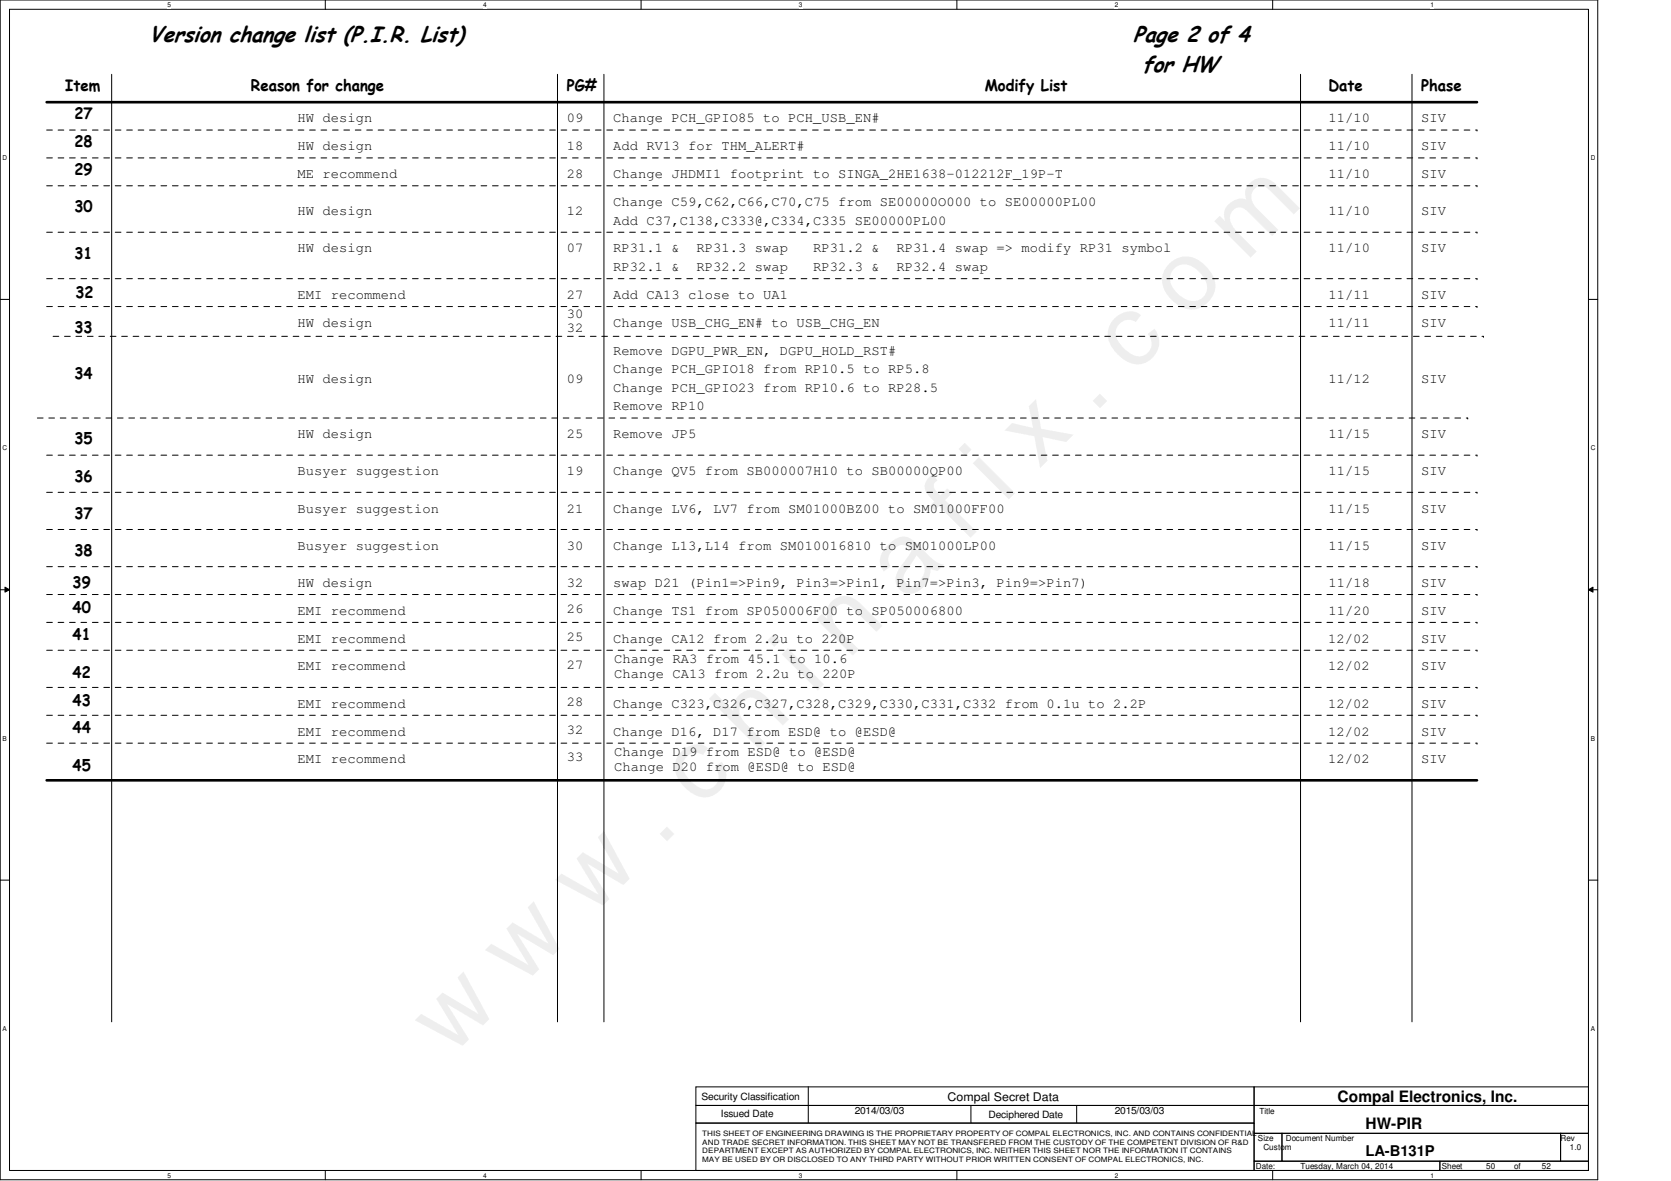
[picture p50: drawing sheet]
<svg xmlns="http://www.w3.org/2000/svg" width="297mm" height="210mm" viewBox="0 0 297 210" stroke-linecap="round" stroke-linejoin="round" font-family="sans-serif">
<defs><g id="words">
<g font-size="4">
<text x="26.5" y="7.5">Version change list (P.I.R. List)</text>
<text x="201.5" y="7.5">Page 2 of 4</text>
<text x="203" y="12.8">for HW</text>
</g>
<g font-size="2.8">
<text x="11.6" y="16.3">Item</text>
<text x="44.6" y="16.3">Reason for change</text>
<text x="100.8" y="16.3">PG#</text>
<text x="175" y="16.3">Modify List</text>
<text x="236.1" y="16.3">Date</text>
<text x="252.6" y="16.3">Phase</text>
<text x="13.2" y="21.2">27</text>
<text x="13.2" y="26.2">28</text>
<text x="13.2" y="31.1">29</text>
<text x="13.2" y="37.7">30</text>
<text x="13.2" y="46">31</text>
<text x="13.4" y="52.9">32</text>
<text x="13.2" y="59.2">33</text>
<text x="13.2" y="67.4">34</text>
<text x="13.2" y="79">35</text>
<text x="13.2" y="85.6">36</text>
<text x="13.2" y="92.2">37</text>
<text x="13.2" y="98.8">38</text>
<text x="12.9" y="104.4">39</text>
<text x="12.9" y="113.8">41</text>
<text x="12.9" y="108.9">40</text>
<text x="12.9" y="120.4">42</text>
<text x="12.9" y="125.4">43</text>
<text x="12.9" y="130.3">44</text>
<text x="12.9" y="136.9">45</text>
<text x="237.8" y="195.8">Compal Electronics, Inc.</text>
<text x="242.7" y="200.7">HW-PIR</text>
</g>
<text font-size="2.6" x="242.7" y="205.5">LA-B131P</text>
<g font-size="2.5">
<text x="52.9" y="21.8">HW design</text>
<text x="100.8" y="21.8">09</text>
<text x="109" y="21.8">Change PCH_GPIO85 to PCH_USB_EN#</text>
<text x="236.1" y="21.8">11/10</text>
<text x="252.6" y="21.8">SIV</text>
<text x="52.9" y="26.7">HW design</text>
<text x="100.8" y="26.7">18</text>
<text x="109" y="26.7">Add RV13 for THM_ALERT#</text>
<text x="236.1" y="26.7">11/10</text>
<text x="252.6" y="26.7">SIV</text>
<text x="52.9" y="31.7">ME recommend</text>
<text x="100.8" y="31.7">28</text>
<text x="109" y="31.7">Change JHDMI1 footprint to SINGA_2HE1638-012212F_19P-T</text>
<text x="236.1" y="31.7">11/10</text>
<text x="252.6" y="31.7">SIV</text>
<text x="52.9" y="38.3">HW design</text>
<text x="100.8" y="38.3">12</text>
<text x="109" y="36.6">Change C59,C62,C66,C70,C75 from SE00000O000 to SE00000PL00</text>
<text x="109" y="39.9">Add C37,C138,C333@,C334,C335 SE00000PL00</text>
<text x="236.1" y="38.3">11/10</text>
<text x="252.6" y="38.3">SIV</text>
<text x="52.9" y="44.9">HW design</text>
<text x="100.8" y="44.9">07</text>
<text x="109" y="44.9">RP31.1 &amp;</text>
<text x="123.8" y="44.9">RP31.3 swap</text>
<text x="144.6" y="44.9">RP31.2 &amp;</text>
<text x="159.4" y="44.9">RP31.4 swap =&gt; modify RP31 symbol</text>
<text x="236.1" y="44.9">11/10</text>
<text x="252.6" y="44.9">SIV</text>
<text x="52.9" y="53.1">EMI recommend</text>
<text x="100.8" y="53.1">27</text>
<text x="109" y="53.1">Add CA13 close to UA1</text>
<text x="109" y="48.2">RP32.1 &amp;</text>
<text x="123.8" y="48.2">RP32.2 swap</text>
<text x="144.6" y="48.2">RP32.3 &amp;</text>
<text x="159.4" y="48.2">RP32.4 swap</text>
<text x="236.1" y="53.1">11/11</text>
<text x="252.6" y="53.1">SIV</text>
<text x="52.9" y="58.1">HW design</text>
<text x="100.8" y="56.4">30</text>
<text x="100.8" y="59.1">32</text>
<text x="109" y="58.1">Change USB_CHG_EN# to USB_CHG_EN</text>
<text x="236.1" y="58.1">11/11</text>
<text x="252.6" y="58.1">SIV</text>
<text x="109" y="63">Remove DGPU_PWR_EN, DGPU_HOLD_RST#</text>
<text x="52.9" y="68">HW design</text>
<text x="100.8" y="68">09</text>
<text x="109" y="66.3">Change PCH_GPIO18 from RP10.5 to RP5.8</text>
<text x="109" y="69.6">Change PCH_GPIO23 from RP10.6 to RP28.5</text>
<text x="236.1" y="68">11/12</text>
<text x="252.6" y="68">SIV</text>
<text x="52.9" y="77.9">HW design</text>
<text x="100.8" y="77.9">25</text>
<text x="109" y="77.9">Remove JP5</text>
<text x="109" y="72.9">Remove RP10</text>
<text x="236.1" y="77.9">11/15</text>
<text x="252.6" y="77.9">SIV</text>
<text x="52.9" y="84.5">Busyer suggestion</text>
<text x="100.8" y="84.5">19</text>
<text x="109" y="84.5">Change QV5 from SB000007H10 to SB00000QP00</text>
<text x="236.1" y="84.5">11/15</text>
<text x="252.6" y="84.5">SIV</text>
<text x="52.9" y="91.1">Busyer suggestion</text>
<text x="100.8" y="91.1">21</text>
<text x="109" y="91.1">Change LV6, LV7 from SM01000BZ00 to SM01000FF00</text>
<text x="236.1" y="91.1">11/15</text>
<text x="252.6" y="91.1">SIV</text>
<text x="52.9" y="97.7">Busyer suggestion</text>
<text x="100.8" y="97.7">30</text>
<text x="109" y="97.7">Change L13,L14 from SM010016810 to SM01000LP00</text>
<text x="236.1" y="97.7">11/15</text>
<text x="252.6" y="97.7">SIV</text>
<text x="52.9" y="104.3">HW design</text>
<text x="100.8" y="104.3">32</text>
<text x="109" y="104.3">swap D21 (Pin1=&gt;Pin9, Pin3=&gt;Pin1, Pin7=&gt;Pin3, Pin9=&gt;Pin7)</text>
<text x="236.1" y="104.3">11/18</text>
<text x="252.6" y="104.3">SIV</text>
<text x="52.9" y="109.3">EMI recommend</text>
<text x="100.7" y="113.9">25</text>
<text x="100.8" y="108.9">26</text>
<text x="109" y="109.3">Change TS1 from SP050006F00 to SP050006800</text>
<text x="236.1" y="109.3">11/20</text>
<text x="252.6" y="109.3">SIV</text>
<text x="52.9" y="114.2">EMI recommend</text>
<text x="52.9" y="119.2">EMI recommend</text>
<text x="100.7" y="118.8">27</text>
<text x="109" y="114.2">Change CA12 from 2.2u to 220P</text>
<text x="109.2" y="117.9">Change RA3 from 45.1 to 10.6</text>
<text x="236.1" y="114.2">12/02</text>
<text x="236.1" y="119.2">12/02</text>
<text x="252.6" y="114.2">SIV</text>
<text x="252.6" y="119.2">SIV</text>
<text x="52.9" y="125.8">EMI recommend</text>
<text x="100.7" y="125.4">28</text>
<text x="109" y="125.8">Change C323,C326,C327,C328,C329,C330,C331,C332 from 0.1u to 2.2P</text>
<text x="109.2" y="120.5">Change CA13 from 2.2u to 220P</text>
<text x="236.1" y="125.8">12/02</text>
<text x="252.6" y="125.8">SIV</text>
<text x="52.9" y="130.7">EMI recommend</text>
<text x="100.7" y="130.4">32</text>
<text x="109" y="130.7">Change D16, D17 from ESD@ to @ESD@</text>
<text x="236.1" y="130.7">12/02</text>
<text x="252.6" y="130.7">SIV</text>
<text x="52.9" y="135.7">EMI recommend</text>
<text x="100.7" y="135.3">33</text>
<text x="109.2" y="137">Change D20 from @ESD@ to ESD@</text>
<text x="109.2" y="134.4">Change D19 from ESD@ to @ESD@</text>
<text x="236.1" y="135.7">12/02</text>
<text x="252.6" y="135.7">SIV</text>
</g>
<text font-size="2.1" x="168.4" y="195.6">Compal Secret Data</text>
<g font-size="1.8">
<text x="124.7" y="195.5">Security Classification</text>
<text x="128.1" y="198.6">Issued Date</text>
<text x="151.9" y="198.1">2014/03/03</text>
<text x="175.7" y="198.8">Deciphered Date</text>
<text x="198.2" y="198.1">2015/03/03</text>
</g>
<g font-size="1.5">
<text x="223.9" y="198">Title</text>
<text x="223.6" y="202.8">Size</text>
<text x="228.6" y="202.8">Document Number</text>
<text x="277.4" y="202.8">Rev</text>
<text x="223.3" y="207.7">Date:</text>
<text x="224.6" y="204.4">Custom</text>
<text x="231.2" y="207.7">Tuesday, March 04, 2014</text>
<text x="256.3" y="207.7">Sheet</text>
<text x="264.2" y="207.7">50</text>
<text x="269.2" y="207.7">of</text>
<text x="274.1" y="207.7">52</text>
<text x="279.1" y="204.4">1.0</text>
</g>
<g font-size="1.3">
<text x="124.8" y="201.9">THIS SHEET OF ENGINEERING DRAWING IS THE PROPRIETARY PROPERTY OF COMPAL ELECTRONICS, INC. AND CONTAINS CONFIDENTIAL</text>
<text x="124.8" y="203.5">AND TRADE SECRET INFORMATION. THIS SHEET MAY NOT BE TRANSFERED FROM THE CUSTODY OF THE COMPETENT DIVISION OF R&amp;D</text>
<text x="124.8" y="205">DEPARTMENT EXCEPT AS AUTHORIZED BY COMPAL ELECTRONICS, INC. NEITHER THIS SHEET NOR THE INFORMATION IT CONTAINS</text>
<text x="124.8" y="206.5">MAY BE USED BY OR DISCLOSED TO ANY THIRD PARTY WITHOUT PRIOR WRITTEN CONSENT OF COMPAL ELECTRONICS, INC.</text>
</g>
<g font-size="1.2">
<text x="29.8" y="1.3">5</text>
<text x="85.9" y="1.3">4</text>
<text x="142" y="1.3">3</text>
<text x="198.2" y="1.3">2</text>
<text x="254.3" y="1.3">1</text>
<text x=".5" y="28.5">D</text>
<text x="282.8" y="28.5">D</text>
<text x=".5" y="80.1">C</text>
<text x="282.8" y="80.1">C</text>
<text x=".5" y="131.7">B</text>
<text x="282.8" y="131.7">B</text>
<text x=".5" y="183.3">A</text>
<text x="282.8" y="183.3">A</text>
<text x="29.8" y="209.3">5</text>
<text x="85.9" y="209.3">4</text>
<text x="142" y="209.3">3</text>
<text x="198.2" y="209.3">2</text>
<text x="254.3" y="209.3">1</text>
</g>
</g></defs>
<path d="M0 0h284v209.7h-284zM1.7 1.7h280.7v206.3h-280.7z" fill="none" stroke="#000" stroke-width=".18"/>
<g fill="#fff">
<path d="M29.8 .2h.6v1.3h-.6z"/>
<path d="M29.8 208.2h.6v1.4h-.6z"/>
</g>
<path d="M57.8 0v1.7M57.8 208v1.7" fill="none" stroke="#000" stroke-width=".18"/>
<g fill="#fff">
<path d="M85.9 .2h.6v1.3h-.6z"/>
<path d="M85.9 208.2h.6v1.4h-.6z"/>
</g>
<path d="M114 0v1.7M114 208v1.7" fill="none" stroke="#000" stroke-width=".18"/>
<g fill="#fff">
<path d="M142 .2h.6v1.3h-.6z"/>
<path d="M142 208.2h.6v1.4h-.6z"/>
</g>
<path d="M170.1 0v1.7M170.1 208v1.7" fill="none" stroke="#000" stroke-width=".18"/>
<g fill="#fff">
<path d="M198.2 .2h.6v1.3h-.6z"/>
<path d="M198.2 208.2h.6v1.4h-.6z"/>
</g>
<path d="M226.2 0v1.7M226.2 208v1.7" fill="none" stroke="#000" stroke-width=".18"/>
<g fill="#fff">
<path d="M254.3 .2h.6v1.3h-.6z"/>
<path d="M254.3 208.2h.6v1.4h-.6z"/>
<path d="M.5 27.4h.8v1.3h-.8z"/>
<path d="M282.8 27.4h.8v1.3h-.8z"/>
<path d="M.5 79h.8v1.3h-.8z"/>
<path d="M282.8 79h.8v1.3h-.8z"/>
</g>
<path d="M0 53.2h1.7M282.4 53.2h1.6" fill="none" stroke="#000" stroke-width=".18"/>
<g fill="#fff">
<path d="M.5 130.6h.7v1.3h-.7z"/>
<path d="M282.8 130.6h.7v1.3h-.7z"/>
</g>
<path d="M0 104.8h1.7M.9 104.4l.8 .4-.8 .4zM282.4 104.8l.8-.4v.8zM282.4 104.8h1.6" fill="none" stroke="#000" stroke-width=".18"/>
<path d="M.9 104.4l.8 .4-.8 .4zM282.4 104.8l.8-.4v.8z" fill="#000"/>
<g fill="#fff">
<path d="M.5 182.2h.7v1.3h-.7z"/>
<path d="M282.8 182.2h.7v1.3h-.7z"/>
</g>
<g fill="none" stroke="#000" stroke-width=".18">
<path d="M19.9 13.2v168.4M99.1 13.2v168.4M107.4 13.2v168.4M231.2 13.2v168.4M251 13.2v168.4M0 156.4h1.7M282.4 156.4h1.6M123.7 193.2h99.2v3.3h-99.2zM123.7 196.5h99.2v3.1h-99.2zM123.7 199.6h99.2v8.4h-99.2zM143.7 193.2v6.4M172.6 196.5v3.1"/>
<path d="M191.4 196.5v3.1M222.9 193.2h59.5v3.3h-59.5zM222.9 196.5h59.5v4.9h-59.5zM222.9 201.4h5v5h-5zM222.9 206.4h33v1.6h-33zM227.9 201.4h49.5v5h-49.5zM255.9 206.4h26.5v1.6h-26.5zM277.4 201.4h5v5h-5z"/>
</g>
<g fill="none" stroke="#000" stroke-width=".18" stroke-dasharray="1 1 1 1 1 1 1 1">
<path d="M8.3 23.1h254.3M8.3 28.1h254.3M8.3 33h254.3M262.6 23.1h.1M262.6 28.1h.1M262.6 33h.1M8.3 49.5h254.3M8.3 54.5h254.3M8.3 41.3h254.3M9.4 59.8h254.3M262.6 49.5h.1M262.6 54.5h.1"/>
<path d="M262.6 41.3h.1M263.7 59.8h.1M6.6 74.3h254.3M260.9 74.3h.1M8.3 94.1h254.3M8.3 87.5h254.3M8.3 80.9h254.3M262.6 94.1h.1M262.6 87.5h.1M262.6 80.9h.1M8.3 100.7h254.3M8.3 105.7h254.3"/>
<path d="M8.3 110.6h254.3M8.3 115.6h254.3M262.6 100.7h.1M262.6 105.7h.1M262.6 110.6h.1M262.6 115.6h.1M8.3 122.2h254.3M8.3 127.1h254.3M8.3 132.1h254.3M262.6 122.2h.1M262.6 127.1h.1M262.6 132.1h.1"/>
</g>
<path d="M8.3 18.2h254.3M8.3 138.7h254.3" fill="none" stroke="#000" stroke-width=".47"/>
<use href="#words"/>
</svg>
